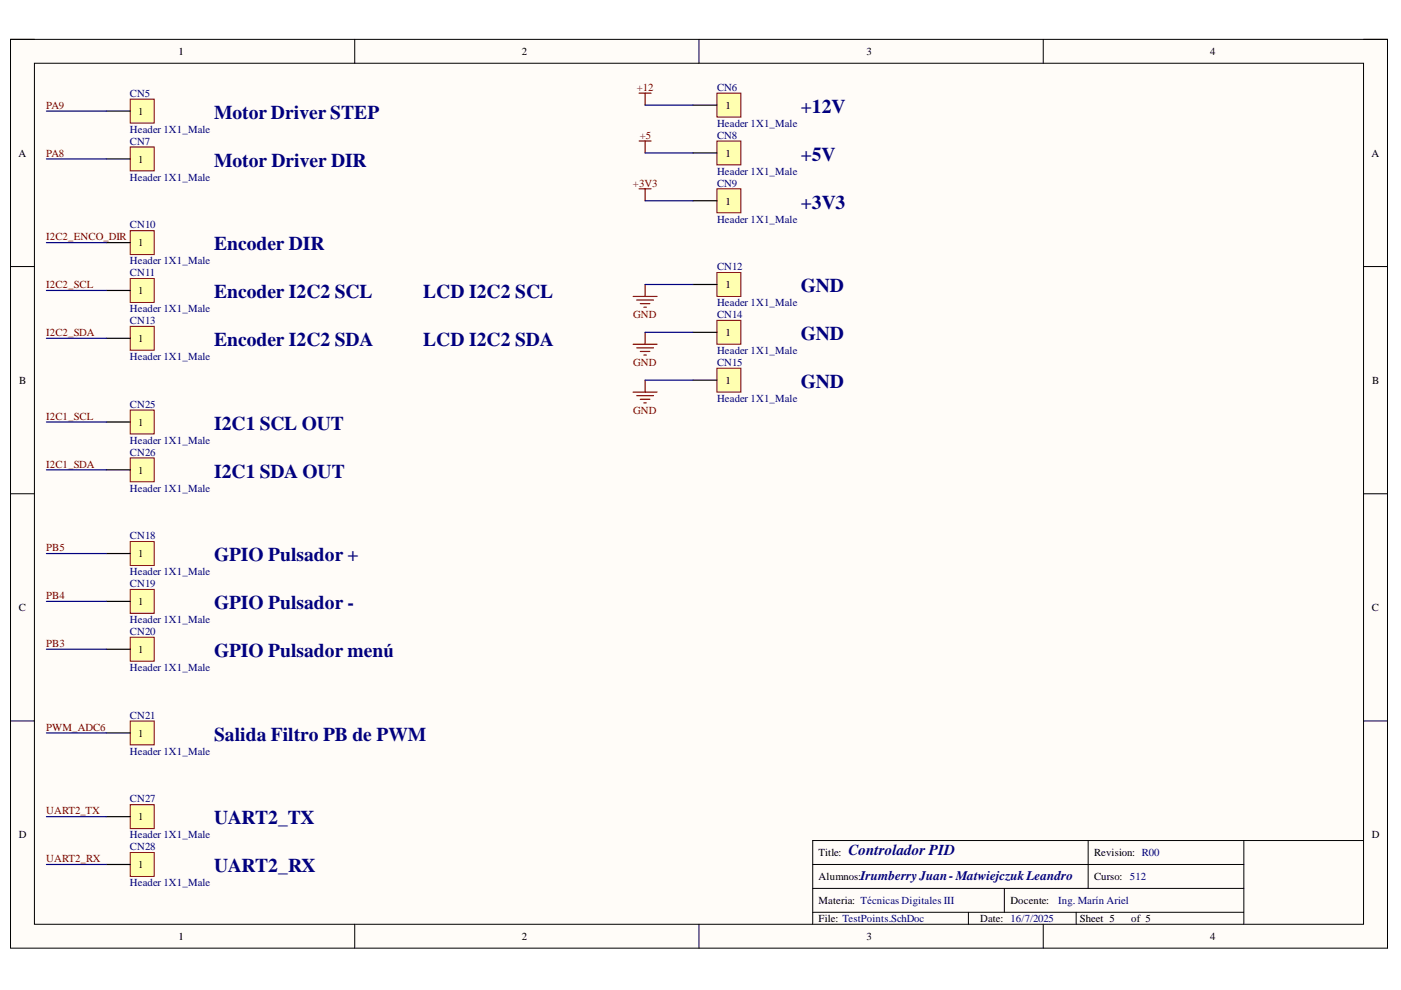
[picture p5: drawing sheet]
<svg xmlns="http://www.w3.org/2000/svg" width="297mm" height="210mm" viewBox="0 0 297 210" stroke-linecap="round" stroke-linejoin="round" font-family="sans-serif">
<defs><g id="words">
<g font-size="4.1" fill="#000080">
<text x="169.8" y="24">+12V</text>
<text x="45.4" y="25.2">Motor Driver STEP</text>
<text x="45.4" y="35.4">Motor Driver DIR</text>
<text x="169.8" y="34.1">+5V</text>
<text x="169.8" y="44.2">+3V3</text>
<text x="45.4" y="53.1">Encoder DIR</text>
<text x="45.4" y="63.2">Encoder I2C2 SCL</text>
<text x="89.7" y="63.2">LCD I2C2 SCL</text>
<text x="169.8" y="61.9">GND</text>
<text x="45.4" y="73.4">Encoder I2C2 SDA</text>
<text x="89.7" y="73.4">LCD I2C2 SDA</text>
<text x="169.8" y="72.2">GND</text>
<text x="169.8" y="82.3">GND</text>
<text x="45.4" y="91.1">I2C1 SCL OUT</text>
<text x="45.4" y="101.3">I2C1 SDA OUT</text>
<text x="45.4" y="119">GPIO Pulsador +</text>
<text x="45.4" y="129.1">GPIO Pulsador -</text>
<text x="45.4" y="139.3">GPIO Pulsador menú</text>
<text x="45.4" y="157.1">Salida Filtro PB de PWM</text>
<text x="45.4" y="174.8">UART2_TX</text>
<text x="45.4" y="184.9">UART2_RX</text>
</g>
<text font-size="3.2" fill="#000080" x="179.9" y="181.4">Controlador PID</text>
<text font-size="2.8" fill="#000080" x="182.4" y="186.5">IrumberryJuan-MatwiejczukLeandro</text>
<g font-size="2.3">
<text x="37.9" y="11.6">1</text>
<text x="110.6" y="11.6">2</text>
<text x="183.7" y="11.6">3</text>
<text x="256.6" y="11.6">4</text>
<text x="153.8" y="23">1</text>
<text x="29.3" y="24.3">1</text>
<text x="3.9" y="33.3">A</text>
<text x="29.3" y="34.5">1</text>
<text x="153.8" y="33.3">1</text>
<text x="290.8" y="33.3">A</text>
<text x="153.8" y="43.4">1</text>
<text x="29.3" y="52.2">1</text>
<text x="29.3" y="62.4">1</text>
<text x="153.8" y="61.1">1</text>
<text x="153.8" y="71.2">1</text>
<text x="29.3" y="72.5">1</text>
<text x="4.1" y="81.4">B</text>
<text x="153.8" y="81.4">1</text>
<text x="290.9" y="81.4">B</text>
<text x="29.3" y="90.3">1</text>
<text x="29.3" y="100.4">1</text>
<text x="29.3" y="118.2">1</text>
<text x="4" y="129.5">C</text>
<text x="29.3" y="128.3">1</text>
<text x="290.9" y="129.5">C</text>
<text x="29.3" y="138.4">1</text>
<text x="29.3" y="156.2">1</text>
<text x="29.3" y="173.9">1</text>
<text x="4" y="177.7">D</text>
<text x="290.9" y="177.7">D</text>
<text x="29.3" y="184.1">1</text>
<text x="173.6" y="181.5">Title:</text>
<text x="232" y="181.5">Revision: R00</text>
<text x="173.6" y="186.6">Alumnos:</text>
<text x="173.6" y="191.7">Materia: Técnicas Digitales III</text>
<text x="214.2" y="191.7">Docente:</text>
<text x="232" y="186.6">Curso: 512</text>
<text x="173.6" y="195.5">File: TestPoints.SchDoc</text>
<text x="207.8" y="195.5">Date: 16/7/2025</text>
<text x="228.9" y="195.5">Sheet 5</text>
<text x="239.8" y="195.5">of 5</text>
<text x="37.9" y="199.3">1</text>
<text x="110.6" y="199.3">2</text>
<text x="183.7" y="199.3">3</text>
<text x="256.6" y="199.3">4</text>
</g>
<g font-size="2.3" fill="#800000">
<text x="9.8" y="23">PA9</text>
<text x="135" y="19.2">+12</text>
<text x="135.6" y="29.5">+5</text>
<text x="9.8" y="33.3">PA8</text>
<text x="134.2" y="39.6">+3V3</text>
<text x="9.8" y="51">I2C2_ENCO_DIR</text>
<text x="9.8" y="61.1">I2C2_SCL</text>
<text x="9.8" y="71.2">I2C2_SDA</text>
<text x="134.3" y="67.4">GND</text>
<text x="134.3" y="77.6">GND</text>
<text x="9.8" y="89">I2C1_SCL</text>
<text x="134.3" y="87.7">GND</text>
<text x="9.8" y="99.2">I2C1_SDA</text>
<text x="9.8" y="116.9">PB5</text>
<text x="9.8" y="127">PB4</text>
<text x="9.8" y="137.1">PB3</text>
<text x="9.8" y="155">PWM_ADC6</text>
<text x="9.8" y="172.7">UART2_TX</text>
<text x="9.8" y="182.8">UART2_RX</text>
</g>
<g font-size="2.3" fill="#000080">
<text x="27.5" y="20.5">CN5</text>
<text x="152" y="19.2">CN6</text>
<text x="27.5" y="28.1">Header 1X1_Male</text>
<text x="152" y="26.8">Header 1X1_Male</text>
<text x="152" y="29.5">CN8</text>
<text x="27.5" y="30.7">CN7</text>
<text x="27.5" y="38.3">Header 1X1_Male</text>
<text x="152" y="37.1">Header 1X1_Male</text>
<text x="152" y="39.6">CN9</text>
<text x="152" y="47.2">Header 1X1_Male</text>
<text x="27.5" y="48.4">CN10</text>
<text x="27.5" y="56">Header 1X1_Male</text>
<text x="27.5" y="58.6">CN11</text>
<text x="152" y="57.3">CN12</text>
<text x="152" y="64.9">Header 1X1_Male</text>
<text x="27.5" y="66.2">Header 1X1_Male</text>
<text x="27.5" y="68.7">CN13</text>
<text x="152" y="67.4">CN14</text>
<text x="27.5" y="76.3">Header 1X1_Male</text>
<text x="152" y="75">Header 1X1_Male</text>
<text x="152" y="77.6">CN15</text>
<text x="27.5" y="86.4">CN25</text>
<text x="152" y="85.2">Header 1X1_Male</text>
<text x="27.5" y="94.1">Header 1X1_Male</text>
<text x="27.5" y="96.6">CN26</text>
<text x="27.5" y="104.2">Header 1X1_Male</text>
<text x="27.5" y="114.4">CN18</text>
<text x="27.5" y="122">Header 1X1_Male</text>
<text x="27.5" y="124.5">CN19</text>
<text x="27.5" y="132.1">Header 1X1_Male</text>
<text x="27.5" y="134.6">CN20</text>
<text x="27.5" y="142.2">Header 1X1_Male</text>
<text x="27.5" y="152.4">CN21</text>
<text x="27.5" y="160">Header 1X1_Male</text>
<text x="27.5" y="170.1">CN27</text>
<text x="27.5" y="177.7">Header 1X1_Male</text>
<text x="27.5" y="180.3">CN28</text>
<text x="27.5" y="187.9">Header 1X1_Male</text>
<text x="224.4" y="191.7">Ing. Marín Ariel</text>
</g>
</g></defs>
<path d="M2.2 8.3h292v192.7h-292z" fill-rule="evenodd" fill="#fffcf8"/>
<path d="M2.2 8.3h292v192.7h-292z" fill="none" stroke="#000" stroke-width=".21"/>
<path d="M7.3 13.4h281.8v182.6h-281.8z" fill-rule="evenodd" fill="#fffcf8"/>
<g fill="none" stroke="#000" stroke-width=".21">
<path d="M2.2 8.3h5.1M7.3 13.4h281.8v182.6h-281.8zM75.2 8.3v5.1M148.2 8.3v5.1M221.2 8.3v5.1M289.1 8.3h5.1v5.1M2.2 56.5h5.1M289.1 56.5h5.1M2.2 104.7h5.1M289.1 104.7h5.1M2.2 152.9h5.1M289.1 152.9h5.1"/>
<path d="M230.7 178.2v10.2M263.7 178.2v17.8M289.1 178.2h-116.8v17.8M75.2 196v5M148.2 196v5M172.3 183.3h91.4M172.3 193.4h91.4M172.3 188.4h91.4M205.3 193.4v2.6M212.9 188.4v5M221.2 196v5M228.2 193.4v2.6"/>
<path d="M294.2 196v5"/>
</g>
<path d="M27.6 21h5.1v5.1h-5.1z" fill-rule="evenodd" fill="#ffffb0"/>
<path d="M27.6 21h5.1v5.1h-5.1z" fill="none" stroke="#800000" stroke-width=".21"/>
<path d="M22.5 23.6h5.1" fill="none" stroke="#000" stroke-width=".25"/>
<path d="M27.6 31.2h5.1v5h-5.1z" fill-rule="evenodd" fill="#ffffb0"/>
<path d="M27.6 31.2h5.1v5h-5.1z" fill="none" stroke="#800000" stroke-width=".21"/>
<path d="M22.5 33.7h5.1" fill="none" stroke="#000" stroke-width=".25"/>
<path d="M27.6 48.9h5.1v5.1h-5.1z" fill-rule="evenodd" fill="#ffffb0"/>
<path d="M27.6 48.9h5.1v5.1h-5.1z" fill="none" stroke="#800000" stroke-width=".21"/>
<path d="M22.5 51.4h5.1" fill="none" stroke="#000" stroke-width=".25"/>
<path d="M27.6 59h5.1v5.1h-5.1z" fill-rule="evenodd" fill="#ffffb0"/>
<path d="M27.6 59h5.1v5.1h-5.1z" fill="none" stroke="#800000" stroke-width=".21"/>
<path d="M22.5 61.6h5.1" fill="none" stroke="#000" stroke-width=".25"/>
<path d="M27.6 69.2h5.1v5.1h-5.1z" fill-rule="evenodd" fill="#ffffb0"/>
<path d="M27.6 69.2h5.1v5.1h-5.1z" fill="none" stroke="#800000" stroke-width=".21"/>
<path d="M22.5 71.7h5.1" fill="none" stroke="#000" stroke-width=".25"/>
<path d="M27.6 114.8h5.1v5.1h-5.1z" fill-rule="evenodd" fill="#ffffb0"/>
<path d="M27.6 114.8h5.1v5.1h-5.1z" fill="none" stroke="#800000" stroke-width=".21"/>
<path d="M22.5 117.4h5.1" fill="none" stroke="#000" stroke-width=".25"/>
<path d="M27.6 125h5.1v5h-5.1z" fill-rule="evenodd" fill="#ffffb0"/>
<path d="M27.6 125h5.1v5h-5.1z" fill="none" stroke="#800000" stroke-width=".21"/>
<path d="M22.5 127.5h5.1" fill="none" stroke="#000" stroke-width=".25"/>
<path d="M27.6 135.1h5.1v5.1h-5.1z" fill-rule="evenodd" fill="#ffffb0"/>
<path d="M27.6 135.1h5.1v5.1h-5.1z" fill="none" stroke="#800000" stroke-width=".21"/>
<path d="M22.5 137.7h5.1" fill="none" stroke="#000" stroke-width=".25"/>
<path d="M135.5 19.8h2.5M136.8 19.8v2.5M135.5 29.9h2.5M136.8 29.9v2.5M135.5 40h2.5M136.8 40v2.6" fill="none" stroke="#800000" stroke-width=".25"/>
<path d="M152 19.8h5.1v5h-5.1z" fill-rule="evenodd" fill="#ffffb0"/>
<path d="M152 19.8h5.1v5h-5.1z" fill="none" stroke="#800000" stroke-width=".21"/>
<path d="M146.9 22.3h5.1" fill="none" stroke="#000" stroke-width=".25"/>
<path d="M152 29.9h5.1v5.1h-5.1z" fill-rule="evenodd" fill="#ffffb0"/>
<path d="M152 29.9h5.1v5.1h-5.1z" fill="none" stroke="#800000" stroke-width=".21"/>
<path d="M146.9 32.4h5.1" fill="none" stroke="#000" stroke-width=".25"/>
<path d="M152 40h5.1v5.1h-5.1z" fill-rule="evenodd" fill="#ffffb0"/>
<path d="M152 40h5.1v5.1h-5.1z" fill="none" stroke="#800000" stroke-width=".21"/>
<path d="M146.9 42.6h5.1" fill="none" stroke="#000" stroke-width=".25"/>
<path d="M152 57.8h5.1v5.1h-5.1z" fill-rule="evenodd" fill="#ffffb0"/>
<path d="M152 57.8h5.1v5.1h-5.1z" fill="none" stroke="#800000" stroke-width=".21"/>
<path d="M146.9 60.3h5.1" fill="none" stroke="#000" stroke-width=".25"/>
<path d="M152 67.9h5.1v5.1h-5.1z" fill-rule="evenodd" fill="#ffffb0"/>
<path d="M152 67.9h5.1v5.1h-5.1z" fill="none" stroke="#800000" stroke-width=".21"/>
<path d="M146.9 70.5h5.1" fill="none" stroke="#000" stroke-width=".25"/>
<path d="M152 78.1h5.1v5h-5.1z" fill-rule="evenodd" fill="#ffffb0"/>
<path d="M152 78.1h5.1v5h-5.1z" fill="none" stroke="#800000" stroke-width=".21"/>
<path d="M146.9 80.6h5.1" fill="none" stroke="#000" stroke-width=".25"/>
<g fill="none" stroke="#800000" stroke-width=".25">
<path d="M134.2 62.9h5.1M134.2 73h5.1M135 63.6h3.5M135 73.8h3.5M135.8 64.4h2M135.8 74.5h2M136.5 65.1h.5M136.5 75.3h.5M136.8 60.3v2.6M136.8 70.5v2.5M134.2 83.1h5.1M135 83.9h3.5"/>
<path d="M135.8 84.7h2M136.5 85.4h.5M136.8 80.6v2.5"/>
</g>
<path d="M27.6 152.9h5.1v5h-5.1z" fill-rule="evenodd" fill="#ffffb0"/>
<path d="M27.6 152.9h5.1v5h-5.1z" fill="none" stroke="#800000" stroke-width=".21"/>
<path d="M22.5 155.4h5.1" fill="none" stroke="#000" stroke-width=".25"/>
<path d="M27.6 170.6h5.1v5.1h-5.1z" fill-rule="evenodd" fill="#ffffb0"/>
<path d="M27.6 170.6h5.1v5.1h-5.1z" fill="none" stroke="#800000" stroke-width=".21"/>
<path d="M22.5 173.2h5.1" fill="none" stroke="#000" stroke-width=".25"/>
<path d="M27.6 180.8h5.1v5h-5.1z" fill-rule="evenodd" fill="#ffffb0"/>
<path d="M27.6 180.8h5.1v5h-5.1z" fill="none" stroke="#800000" stroke-width=".21"/>
<path d="M22.5 183.3h5.1" fill="none" stroke="#000" stroke-width=".25"/>
<path d="M27.6 86.9h5.1v5.1h-5.1z" fill-rule="evenodd" fill="#ffffb0"/>
<path d="M27.6 86.9h5.1v5.1h-5.1z" fill="none" stroke="#800000" stroke-width=".21"/>
<path d="M22.5 89.5h5.1" fill="none" stroke="#000" stroke-width=".25"/>
<path d="M27.6 97.1h5.1v5.1h-5.1z" fill-rule="evenodd" fill="#ffffb0"/>
<path d="M27.6 97.1h5.1v5.1h-5.1z" fill="none" stroke="#800000" stroke-width=".21"/>
<path d="M22.5 99.6h5.1" fill="none" stroke="#000" stroke-width=".25"/>
<g fill="none" stroke="#000080" stroke-width=".25">
<path d="M9.8 23.6h12.7M9.8 33.7h12.7M136.8 22.3h10.1M136.8 32.4h10.1M9.8 51.4h12.7M136.8 42.6h10.1M9.8 61.6h12.7M9.8 71.7h12.7M136.8 70.5h10.1M136.8 60.3h10.1M9.8 89.5h12.7M9.8 99.6h12.7"/>
<path d="M136.8 80.6h10.1M9.8 117.4h12.7M9.8 127.5h12.7M9.8 137.7h12.7M9.8 155.4h12.7M9.8 173.2h12.7M9.8 183.3h12.7"/>
</g>
<use href="#words"/>
</svg>
